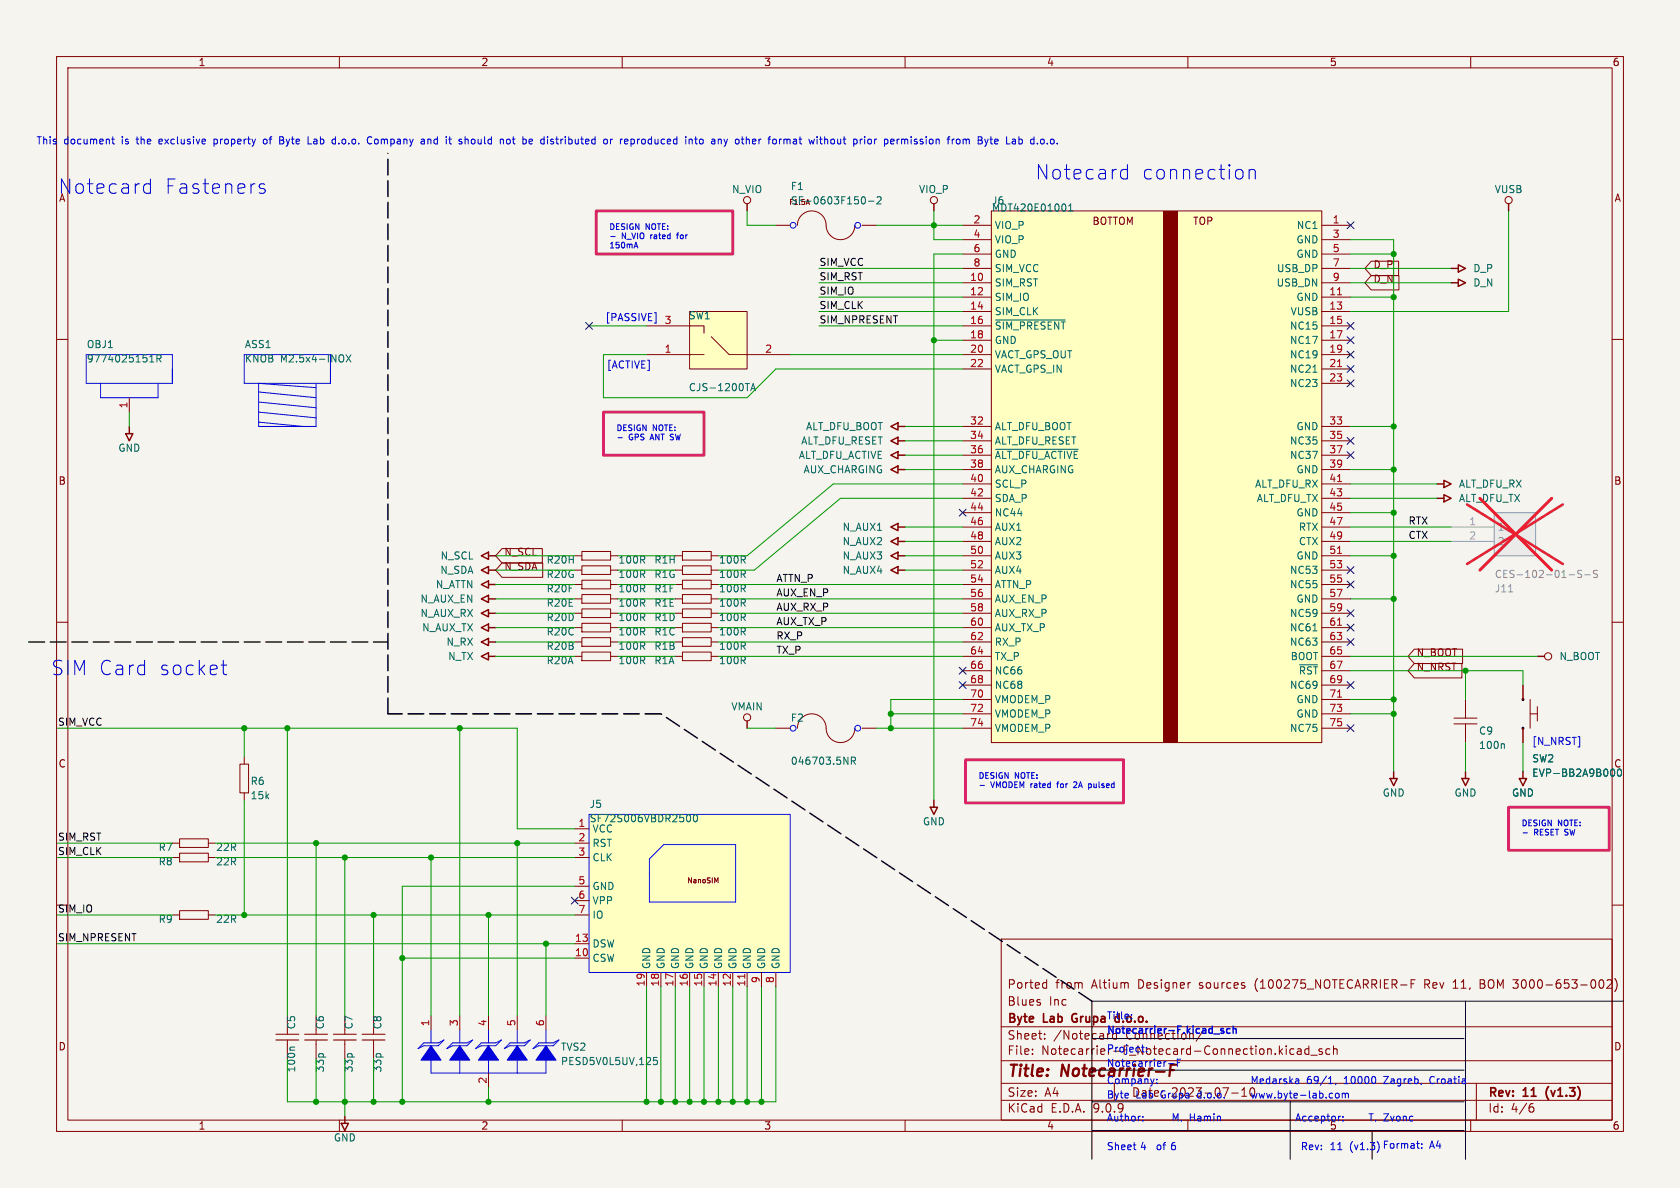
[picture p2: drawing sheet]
<svg xmlns="http://www.w3.org/2000/svg" width="297mm" height="210mm" viewBox="0 0 297 210" stroke-linecap="round" stroke-linejoin="round" font-family="sans-serif">
<defs><g id="words">
<g font-size="3.5" fill="#0000c2">
<text x="10.2" y="34.5">Notecard</text>
<text x="29" y="34.5">Fasteners</text>
<text x="182.9" y="32">Notecard</text>
<text x="201.7" y="32">connection</text>
<text x="8.9" y="119.6">SIM Card</text>
<text x="27.9" y="119.6">socket</text>
</g>
<text font-size="2.8" fill="#840000" x="178" y="190.9">Title:</text>
<text font-size="2.8" fill="#0000c2" x="187.7" y="190.9">Notecarrier-F</text>
<g font-size="2.1" fill="#840000">
<text x="178" y="178">Blues</text>
<text x="178" y="175">Ported</text>
<text x="185.4" y="178">Inc</text>
<text x="186.6" y="175">from</text>
<text x="193" y="175">Altium</text>
<text x="201.3" y="175">Designer</text>
<text x="212.3" y="175">sources</text>
<text x="222.2" y="175">(100275_NOTECARRIER-F</text>
<text x="252.4" y="175">Rev</text>
<text x="257.6" y="175">11,</text>
<text x="262.5" y="175">BOM 3000-653-002)</text>
<text x="178" y="184">Sheet:</text>
<text x="178" y="181.2">Byte</text>
<text x="184.5" y="181.2">Lab</text>
<text x="186.2" y="184">/Notecard</text>
<text x="190.2" y="181.2">Grupa</text>
<text x="178" y="186.7">File:</text>
<text x="178" y="196.9">KiCad</text>
<text x="178" y="194.1">Size:</text>
<text x="184.7" y="194.1">A4</text>
<text x="185.7" y="196.9">E.D.A.</text>
<text x="207" y="194.1">2023-07-10</text>
<text x="263" y="194.3">Rev:</text>
<text x="263" y="196.9">Id:</text>
<text x="267.1" y="196.9">4/6</text>
<text x="269.4" y="194.3">11</text>
<text x="274" y="194.3">(v1.3)</text>
</g>
<g font-size="2.1" fill="#0000c2">
<text x="198.4" y="181.2">d.o.o.</text>
<text x="199.1" y="184">Connection/</text>
<text x="184.1" y="186.7">Notecarrier-F_Notecard-Connection.kicad_sch</text>
<text x="193.3" y="196.9">9.0.9</text>
<text x="200" y="194.1">Date:</text>
</g>
<g font-size="1.8" fill="#840000">
<text x="35" y="11.9">1</text>
<text x="85" y="11.9">2</text>
<text x="135" y="11.9">3</text>
<text x="185" y="11.9">4</text>
<text x="235" y="11.9">5</text>
<text x="285" y="11.9">6</text>
<text x="10.3" y="35.9">A</text>
<text x="285.3" y="35.9">A</text>
<text x="193" y="39.8">BOTTOM</text>
<text x="210.8" y="39.8">TOP</text>
<text x="242.7" y="47.5">D_P</text>
<text x="242.7" y="50.1">D_N</text>
<text x="10.3" y="85.9">B</text>
<text x="285.3" y="85.9">B</text>
<text x="89.1" y="98.3">N_SCL</text>
<text x="89.1" y="100.9">N_SDA</text>
<text x="250.3" y="118.7">N_NRST</text>
<text x="250.3" y="116.1">N_BOOT</text>
<text x="10.3" y="135.9">C</text>
<text x="10.3" y="185.9">D</text>
<text x="285.3" y="185.9">D</text>
<text x="35" y="199.9">1</text>
<text x="85" y="199.9">2</text>
<text x="135" y="199.9">3</text>
<text x="185" y="199.9">4</text>
<text x="285" y="199.9">6</text>
</g>
<g font-size="1.8" fill="#0000c2">
<text x="6.3" y="25.6">This</text>
<text x="11.3" y="25.6">document</text>
<text x="21.6" y="25.6">is</text>
<text x="24.4" y="25.6">the</text>
<text x="28.6" y="25.6">exclusive</text>
<text x="38.5" y="25.6">property</text>
<text x="47.4" y="25.6">of</text>
<text x="50.5" y="25.6">Byte</text>
<text x="55.7" y="25.6">Lab</text>
<text x="60.2" y="25.6">d.o.o.</text>
<text x="66.6" y="25.6">Company</text>
<text x="76.3" y="25.6">and</text>
<text x="80.9" y="25.6">it</text>
<text x="83.4" y="25.6">should</text>
<text x="90.9" y="25.6">not</text>
<text x="95.1" y="25.6">be</text>
<text x="98.5" y="25.6">distributed</text>
<text x="109.8" y="25.6">or</text>
<text x="112.9" y="25.6">reproduced</text>
<text x="124.7" y="25.6">into</text>
<text x="129.5" y="25.6">any</text>
<text x="133.9" y="25.6">other</text>
<text x="140" y="25.6">format</text>
<text x="147.4" y="25.6">without</text>
<text x="155.4" y="25.6">prior</text>
<text x="161" y="25.6">permission</text>
<text x="172.5" y="25.6">from</text>
<text x="178" y="25.6">Byte</text>
<text x="183.2" y="25.6">Lab</text>
<text x="106.9" y="56.8">[PASSIVE]</text>
<text x="107.2" y="65.2">[ACTIVE]</text>
<text x="270.8" y="131.8">[N_NRST]</text>
<text x="195.6" y="182.8">Notecarrier-F.kicad_sch</text>
<text x="195.6" y="180.3">Title:</text>
<text x="195.6" y="191.7">Company:</text>
<text x="195.6" y="188.7">Notecarrier-F</text>
<text x="195.6" y="186.1">Project:</text>
<text x="221" y="191.7">Medarska</text>
<text x="231" y="191.7">69/1,</text>
<text x="237.7" y="191.7">10000</text>
<text x="244.9" y="191.7">Zagreb,</text>
<text x="253.2" y="191.7">Croatia</text>
<text x="195.6" y="194.3">Byte</text>
<text x="200.8" y="194.3">Lab</text>
<text x="205.3" y="194.3">Grupa</text>
<text x="212" y="194.3">d.o.o.</text>
<text x="221" y="194.3">www.byte-lab.com</text>
<text x="195.6" y="198.3">Author:</text>
<text x="195.6" y="203.4">Sheet 4</text>
<text x="204.2" y="203.4">of 6</text>
<text x="207" y="198.3">M.</text>
<text x="210.2" y="198.3">Hamin</text>
<text x="228.9" y="198.3">Acceptor:</text>
<text x="229.9" y="203.4">Rev:</text>
<text x="234.9" y="203.4">11</text>
<text x="235" y="199.9">5</text>
<text x="238.5" y="203.4">(v1.3)</text>
<text x="241.8" y="198.3">T. Zvonc</text>
<text x="244.3" y="203.2">Format:</text>
<text x="252.7" y="203.2">A4</text>
</g>
<g font-size="1.8" fill="#006464">
<text x="129.3" y="34.3">N_VIO</text>
<text x="139.7" y="33.8">F1</text>
<text x="162.4" y="34.3">VIO_P</text>
<text x="264.1" y="34.3">VUSB</text>
<text x="139.7" y="36.3">SF-0603F150-2</text>
<text x="175.3" y="36.3">J6</text>
<text x="175.3" y="37.6">MDT420E01001</text>
<text x="175.8" y="40.7">VIO_P</text>
<text x="229.2" y="40.7">NC1</text>
<text x="175.8" y="45.8">GND</text>
<text x="175.8" y="43.2">VIO_P</text>
<text x="229.1" y="45.8">GND</text>
<text x="229.1" y="43.2">GND</text>
<text x="175.8" y="53.4">SIM_IO</text>
<text x="175.8" y="50.9">SIM_RST</text>
<text x="175.8" y="48.3">SIM_VCC</text>
<text x="225.6" y="50.9">USB_DN</text>
<text x="225.7" y="48.3">USB_DP</text>
<text x="229.1" y="53.4">GND</text>
<text x="260.4" y="50.9">D_N</text>
<text x="260.4" y="48.3">D_P</text>
<text x="121.7" y="56.7">SW1</text>
<text x="175.8" y="58.5">~{SIM_PRESENT}</text>
<text x="175.8" y="55.9">SIM_CLK</text>
<text x="227.9" y="58.5">NC15</text>
<text x="228.1" y="55.9">VUSB</text>
<text x="15.2" y="61.7">OBJ1</text>
<text x="15.2" y="64.3">9774025151R</text>
<text x="43.2" y="61.7">ASS1</text>
<text x="43.2" y="64.3">KNOB</text>
<text x="49.6" y="64.3">M2.5x4-INOX</text>
<text x="175.8" y="63.6">VACT_GPS_OUT</text>
<text x="175.8" y="61">GND</text>
<text x="227.9" y="63.6">NC19</text>
<text x="227.9" y="61">NC17</text>
<text x="121.7" y="69.4">CJS-1200TA</text>
<text x="175.8" y="66.1">VACT_GPS_IN</text>
<text x="227.9" y="68.6">NC23</text>
<text x="227.9" y="66.1">NC21</text>
<text x="142.4" y="76.3">ALT_DFU_BOOT</text>
<text x="175.8" y="76.3">ALT_DFU_BOOT</text>
<text x="229.1" y="76.3">GND</text>
<text x="20.8" y="80.1">GND</text>
<text x="141.1" y="81.3">ALT_DFU_ACTIVE</text>
<text x="141.5" y="78.8">ALT_DFU_RESET</text>
<text x="142" y="83.9">AUX_CHARGING</text>
<text x="175.8" y="83.9">AUX_CHARGING</text>
<text x="175.8" y="81.3">~{ALT_DFU_ACTIVE}</text>
<text x="175.8" y="78.8">ALT_DFU_RESET</text>
<text x="227.9" y="81.3">NC37</text>
<text x="227.9" y="78.8">NC35</text>
<text x="229.1" y="83.9">GND</text>
<text x="175.8" y="89">SDA_P</text>
<text x="175.8" y="86.4">SCL_P</text>
<text x="221.8" y="86.4">ALT_DFU_RX</text>
<text x="222.1" y="89">ALT_DFU_TX</text>
<text x="257.8" y="86.4">ALT_DFU_RX</text>
<text x="257.8" y="89">ALT_DFU_TX</text>
<text x="148.9" y="94">N_AUX1</text>
<text x="175.8" y="94">AUX1</text>
<text x="175.8" y="91.5">NC44</text>
<text x="229.1" y="91.5">GND</text>
<text x="229.5" y="94">RTX</text>
<text x="77.7" y="101.7">N_SDA</text>
<text x="77.8" y="99.1">N_SCL</text>
<text x="96.5" y="99.8">R20H</text>
<text x="109.2" y="99.8">100R</text>
<text x="115.6" y="99.8">R1H</text>
<text x="127" y="99.8">100R</text>
<text x="148.9" y="101.7">N_AUX4</text>
<text x="148.9" y="96.6">N_AUX2</text>
<text x="148.9" y="99.1">N_AUX3</text>
<text x="175.8" y="101.7">AUX4</text>
<text x="175.8" y="99.1">AUX3</text>
<text x="175.8" y="96.6">AUX2</text>
<text x="227.9" y="101.7">NC53</text>
<text x="229.1" y="99.1">GND</text>
<text x="229.5" y="96.6">CTX</text>
<text x="74.2" y="106.7">N_AUX_EN</text>
<text x="77" y="104.2">N_ATTN</text>
<text x="96.5" y="107.5">R20E</text>
<text x="96.5" y="104.9">R20F</text>
<text x="96.5" y="102.4">R20G</text>
<text x="109.2" y="107.5">100R</text>
<text x="109.2" y="104.9">100R</text>
<text x="109.2" y="102.4">100R</text>
<text x="115.6" y="107.5">R1E</text>
<text x="115.6" y="102.4">R1G</text>
<text x="115.6" y="104.9">R1F</text>
<text x="127" y="107.5">100R</text>
<text x="127" y="102.4">100R</text>
<text x="127" y="104.9">100R</text>
<text x="175.8" y="106.7">AUX_EN_P</text>
<text x="175.8" y="104.2">ATTN_P</text>
<text x="227.9" y="104.2">NC55</text>
<text x="229.1" y="106.7">GND</text>
<text x="74.2" y="109.3">N_AUX_RX</text>
<text x="74.5" y="111.8">N_AUX_TX</text>
<text x="96.5" y="112.5">R20C</text>
<text x="96.5" y="110">R20D</text>
<text x="109.2" y="112.5">100R</text>
<text x="109.2" y="110">100R</text>
<text x="115.6" y="112.5">R1C</text>
<text x="115.6" y="110">R1D</text>
<text x="127" y="112.5">100R</text>
<text x="127" y="110">100R</text>
<text x="175.8" y="111.8">AUX_TX_P</text>
<text x="175.8" y="109.3">AUX_RX_P</text>
<text x="227.9" y="111.8">NC61</text>
<text x="227.9" y="109.3">NC59</text>
<text x="78.8" y="114.4">N_RX</text>
<text x="79.1" y="116.9">N_TX</text>
<text x="96.5" y="115.1">R20B</text>
<text x="96.5" y="117.6">R20A</text>
<text x="109.2" y="115.1">100R</text>
<text x="109.2" y="117.6">100R</text>
<text x="115.6" y="115.1">R1B</text>
<text x="115.6" y="117.6">R1A</text>
<text x="127" y="115.1">100R</text>
<text x="127" y="117.6">100R</text>
<text x="175.8" y="119.4">NC66</text>
<text x="175.8" y="116.9">TX_P</text>
<text x="175.8" y="114.4">RX_P</text>
<text x="227.9" y="114.4">NC63</text>
<text x="228.1" y="116.9">BOOT</text>
<text x="229.5" y="119.4">~{RST}</text>
<text x="275.6" y="116.9">N_BOOT</text>
<text x="129.2" y="125.8">VMAIN</text>
<text x="175.8" y="124.5">VMODEM_P</text>
<text x="175.8" y="122">NC68</text>
<text x="227.9" y="122">NC69</text>
<text x="229.1" y="124.5">GND</text>
<text x="139.7" y="127.8">F2</text>
<text x="175.8" y="129.6">VMODEM_P</text>
<text x="175.8" y="127.1">VMODEM_P</text>
<text x="227.9" y="129.6">NC75</text>
<text x="229.1" y="127.1">GND</text>
<text x="261.4" y="130.1">C9</text>
<text x="139.7" y="135.4">046703.5NR</text>
<text x="261.4" y="132.6">100n</text>
<text x="270.8" y="137.5">EVP-BB2A9B000</text>
<text x="270.8" y="135">SW2</text>
<text x="285.3" y="135.9">C</text>
<text x="44.2" y="139">R6</text>
<text x="44.2" y="141.5">15k</text>
<text x="104.1" y="143">J5</text>
<text x="244.3" y="141">GND</text>
<text x="257" y="141">GND</text>
<text x="267.2" y="141">GND</text>
<text x="104.1" y="145.6">SF72S006VBDR2500</text>
<text x="104.6" y="149.9">RST</text>
<text x="104.6" y="147.4">VCC</text>
<text x="163.1" y="146.1">GND</text>
<text x="27.9" y="153.2">R8</text>
<text x="27.9" y="150.6">R7</text>
<text x="38.1" y="153.2">22R</text>
<text x="38.1" y="150.6">22R</text>
<text x="104.6" y="152.5">CLK</text>
<text x="104.6" y="160.1">VPP</text>
<text x="104.6" y="157.5">GND</text>
<text x="27.9" y="163.3">R9</text>
<text x="38.1" y="163.3">22R</text>
<text x="104.6" y="167.7">DSW</text>
<text x="104.6" y="162.6">IO</text>
<text x="104.6" y="170.2">CSW</text>
<text x="115.2" y="171.4" transform="rotate(-90 115.2 171.4)">GND</text>
<text x="117.7" y="171.4" transform="rotate(-90 117.7 171.4)">GND</text>
<text x="120.2" y="171.4" transform="rotate(-90 120.2 171.4)">GND</text>
<text x="122.8" y="171.4" transform="rotate(-90 122.8 171.4)">GND</text>
<text x="125.3" y="171.4" transform="rotate(-90 125.3 171.4)">GND</text>
<text x="127.9" y="171.4" transform="rotate(-90 127.9 171.4)">GND</text>
<text x="130.4" y="171.4" transform="rotate(-90 130.4 171.4)">GND</text>
<text x="132.9" y="171.4" transform="rotate(-90 132.9 171.4)">GND</text>
<text x="135.5" y="171.4" transform="rotate(-90 135.5 171.4)">GND</text>
<text x="138" y="171.4" transform="rotate(-90 138 171.4)">GND</text>
<text x="52.4" y="182.1" transform="rotate(-90 52.4 182.1)">C5</text>
<text x="57.5" y="182.1" transform="rotate(-90 57.5 182.1)">C6</text>
<text x="62.5" y="182.1" transform="rotate(-90 62.5 182.1)">C7</text>
<text x="67.6" y="182.1" transform="rotate(-90 67.6 182.1)">C8</text>
<text x="99.1" y="185.9">TVS2</text>
<text x="52.4" y="189.7" transform="rotate(-90 52.4 189.7)">100n</text>
<text x="57.5" y="189.7" transform="rotate(-90 57.5 189.7)">33p</text>
<text x="62.5" y="189.7" transform="rotate(-90 62.5 189.7)">33p</text>
<text x="67.6" y="189.7" transform="rotate(-90 67.6 189.7)">33p</text>
<text x="99.1" y="188.5">PESD5V0L5UV,125</text>
<text x="58.9" y="202">GND</text>
</g>
<g font-size="1.8" fill="#a90000">
<text x="172" y="39.6">2</text>
<text x="235.5" y="39.6">1</text>
<text x="172" y="47.2">8</text>
<text x="172" y="44.7">6</text>
<text x="172" y="42.1">4</text>
<text x="235.5" y="47.2">7</text>
<text x="235.5" y="44.7">5</text>
<text x="235.5" y="42.1">3</text>
<text x="171.4" y="52.3">12</text>
<text x="171.4" y="49.7">10</text>
<text x="234.9" y="52.3">11</text>
<text x="235.5" y="49.7">9</text>
<text x="117.4" y="57.4">3</text>
<text x="171.4" y="59.9">18</text>
<text x="171.4" y="57.4">16</text>
<text x="171.4" y="54.8">14</text>
<text x="234.9" y="59.9">17</text>
<text x="234.9" y="57.4">15</text>
<text x="234.9" y="54.8">13</text>
<text x="117.4" y="62.4">1</text>
<text x="135.2" y="62.4">2</text>
<text x="171.4" y="65">22</text>
<text x="171.4" y="62.4">20</text>
<text x="234.9" y="65">21</text>
<text x="234.9" y="62.4">19</text>
<text x="234.9" y="67.5">23</text>
<text x="22.6" y="72.3" transform="rotate(-90 22.6 72.3)">1</text>
<text x="171.4" y="77.7">34</text>
<text x="171.4" y="75.1">32</text>
<text x="234.9" y="77.7">35</text>
<text x="234.9" y="75.1">33</text>
<text x="171.4" y="82.8">38</text>
<text x="171.4" y="80.2">36</text>
<text x="234.9" y="82.8">39</text>
<text x="234.9" y="80.2">37</text>
<text x="171.4" y="87.8">42</text>
<text x="171.4" y="85.3">40</text>
<text x="234.9" y="87.8">43</text>
<text x="234.9" y="85.3">41</text>
<text x="171.4" y="95.5">48</text>
<text x="171.4" y="92.9">46</text>
<text x="171.4" y="90.4">44</text>
<text x="234.9" y="95.5">49</text>
<text x="234.9" y="92.9">47</text>
<text x="234.9" y="90.4">45</text>
<text x="171.4" y="100.5">52</text>
<text x="171.4" y="98">50</text>
<text x="234.9" y="100.5">53</text>
<text x="234.9" y="98">51</text>
<text x="171.4" y="105.6">56</text>
<text x="171.4" y="103.1">54</text>
<text x="234.9" y="105.6">57</text>
<text x="234.9" y="103.1">55</text>
<text x="171.4" y="113.2">62</text>
<text x="171.4" y="110.7">60</text>
<text x="171.4" y="108.2">58</text>
<text x="234.9" y="113.2">63</text>
<text x="234.9" y="110.7">61</text>
<text x="234.9" y="108.2">59</text>
<text x="171.4" y="118.3">66</text>
<text x="171.4" y="115.8">64</text>
<text x="234.9" y="118.3">67</text>
<text x="234.9" y="115.8">65</text>
<text x="171.4" y="125.9">72</text>
<text x="171.4" y="123.4">70</text>
<text x="171.4" y="120.9">68</text>
<text x="234.9" y="125.9">73</text>
<text x="234.9" y="123.4">71</text>
<text x="234.9" y="120.9">69</text>
<text x="171.4" y="128.5">74</text>
<text x="234.9" y="128.5">75</text>
<text x="102.2" y="148.8">2</text>
<text x="102.2" y="146.3">1</text>
<text x="102.2" y="151.3">3</text>
<text x="102.2" y="161.5">7</text>
<text x="102.2" y="159">6</text>
<text x="102.2" y="156.4">5</text>
<text x="101.6" y="166.6">13</text>
<text x="101.6" y="169.1">10</text>
<text x="134.4" y="173.9" transform="rotate(-90 134.4 173.9)">9</text>
<text x="136.9" y="173.9" transform="rotate(-90 136.9 173.9)">8</text>
<text x="114" y="174.5" transform="rotate(-90 114 174.5)">19</text>
<text x="116.6" y="174.5" transform="rotate(-90 116.6 174.5)">18</text>
<text x="119.1" y="174.5" transform="rotate(-90 119.1 174.5)">17</text>
<text x="121.7" y="174.5" transform="rotate(-90 121.7 174.5)">16</text>
<text x="124.2" y="174.5" transform="rotate(-90 124.2 174.5)">15</text>
<text x="126.7" y="174.5" transform="rotate(-90 126.7 174.5)">14</text>
<text x="129.3" y="174.5" transform="rotate(-90 129.3 174.5)">12</text>
<text x="131.8" y="174.5" transform="rotate(-90 131.8 174.5)">11</text>
<text x="75.9" y="181.5" transform="rotate(-90 75.9 181.5)">1</text>
<text x="81" y="181.5" transform="rotate(-90 81 181.5)">3</text>
<text x="86.1" y="181.5" transform="rotate(-90 86.1 181.5)">4</text>
<text x="91.2" y="181.5" transform="rotate(-90 91.2 181.5)">5</text>
<text x="96.3" y="181.5" transform="rotate(-90 96.3 181.5)">6</text>
<text x="86.1" y="191.7" transform="rotate(-90 86.1 191.7)">2</text>
</g>
<g font-size="1.8" fill="#0f0f0f">
<text x="144.8" y="47.1">SIM_VCC</text>
<text x="144.8" y="49.6">SIM_RST</text>
<text x="144.8" y="52.2">SIM_IO</text>
<text x="144.8" y="57.3">SIM_NPRESENT</text>
<text x="144.8" y="54.7">SIM_CLK</text>
<text x="248.9" y="95.4">CTX</text>
<text x="248.9" y="92.8">RTX</text>
<text x="137.2" y="103">ATTN_P</text>
<text x="137.2" y="105.5">AUX_EN_P</text>
<text x="137.2" y="108.1">AUX_RX_P</text>
<text x="137.2" y="113.1">RX_P</text>
<text x="137.2" y="110.6">AUX_TX_P</text>
<text x="137.2" y="115.7">TX_P</text>
<text x="10.2" y="128.4">SIM_VCC</text>
<text x="10.2" y="148.7">SIM_RST</text>
<text x="10.2" y="151.2">SIM_CLK</text>
<text x="10.2" y="161.4">SIM_IO</text>
<text x="10.2" y="166.5">SIM_NPRESENT</text>
</g>
<g font-size="1.8" fill="#a5a4a2">
<text x="259.6" y="95.5">2</text>
<text x="259.6" y="92.9">1</text>
</g>
<g font-size="1.8" fill="#939391">
<text x="264.7" y="94">1</text>
<text x="264.7" y="96.6">2</text>
<text x="264.2" y="104.9">J11</text>
<text x="264.2" y="102.4">CES-102-01-S-S</text>
</g>
<g font-size="1.4" fill="#0000c2">
<text x="107.6" y="41">DESIGN</text>
<text x="114.1" y="41">NOTE:</text>
<text x="107.6" y="44.3">150mA</text>
<text x="109.9" y="42.6">N_VIO</text>
<text x="115.2" y="42.6">rated</text>
<text x="120.2" y="42.6">for</text>
<text x="108.9" y="76.5">DESIGN</text>
<text x="115.4" y="76.5">NOTE:</text>
<text x="111.2" y="78.2">GPS</text>
<text x="115.2" y="78.2">ANT SW</text>
<text x="172.9" y="138">DESIGN</text>
<text x="175.2" y="139.6">VMODEM rated</text>
<text x="179.4" y="138">NOTE:</text>
<text x="187.4" y="139.6">for</text>
<text x="190.5" y="139.6">2A</text>
<text x="193.4" y="139.6">pulsed</text>
<text x="268.9" y="146.4">DESIGN</text>
<text x="271.2" y="148">RESET SW</text>
<text x="275.4" y="146.4">NOTE:</text>
</g>
<text font-size="1.2" fill="#006464" x="139.4" y="36.3">F1.5A</text>
<text font-size="1.2" fill="#840000" x="121.3" y="156.5">NanoSIM</text>
</g></defs>
<path d="M0 0h297v210h-297z" fill="#f5f4ef" stroke="#f5f4ef" stroke-width=".18"/>
<g fill="none" stroke="#840000" stroke-width=".18">
<path d="M10 10h277v190h-277zM12 12h273v186h-273zM60 10v2M110 10v2M160 10v2M210 10v2M260 10v2M137.2 39.8h2.5M141 39.8a2.58 2.58 0 0 1 2.8-2.5 2.58 2.58 0 0 1 2.3 3 2.54 2.54 0 0 0 2.7 2.1 2.54 2.54 0 0 0 2.3-2.6M152.4 39.8h2.5M10 60h2M22.9 70.3v2.5"/>
<path d="M285 60h2M10 110h2M119.4 105.9h1.2M120.6 105.1h5.1v1.5h-5.1zM125.7 105.9h1.3M285 110h2M137.2 128.7h2.5M141 128.7a2.58 2.58 0 0 1 2.8-2.5 2.58 2.58 0 0 1 2.3 3 2.54 2.54 0 0 0 2.7 2.1 2.54 2.54 0 0 0 2.3-2.6M152.4 128.7h2.5M269.2 121.1v2.5M269.2 128.7v2.6M270.5 123.6v5.1"/>
<path d="M270.5 126.2h1.3M271.8 124.9v2.6M30.5 151.6h1.2M31.7 150.8h5.1v1.5h-5.1zM36.8 151.6h1.3M177 166h108v32h-108zM183.7 177.2l.3 .2-.3 .3M183.7 176.7l.2 .1M184.6 173.7l.4 .1M185 173.2v1.5M185 174.6l-.4 .1M199.4 173.8l.1 .9"/>
<path d="M210.3 173.7h.2M249.5 173.9h.5M250.2 173.2h-.7v1.5M256.9 174.7h.8M257.2 173.4l-.3 .2M261.7 173.9h.5M262.2 173.2h-.5v1.5h.5M282.8 173.3l.2-.1a.81 .81 0 0 1 .6 .6 .81 .81 0 0 1-.3 .8l-.3 .1-.2-.1M284.1 173.3l.6-.1 .2 .1 .1 .3-1 1.1h1M285 160h2M285.5 173a1.72 1.72 0 0 1 0 2.3M48.8 183.8h4"/>
<path d="M48.8 182.8h4M50.8 182.1v.7M50.8 183.8v3.3M60 198v2M110 198v2M160 198v2M177 194.5h108M177 191.5h108M177 187.5h108M177 181.5h108M182.5 186.3v.1M182.5 185.5v.1"/>
<path d="M184.7 183.6v.1M184.7 182.8v.1M196.8 183.6h.6M197 191.5v3M197.4 182.2v1.5M210 198v2M212.7 182.1l-1.2 2M217.7 193.2h1.2M219.5 193.8h.9M219.5 192.7l.5-.4v1.5M221.2 192.4h-.1M221.6 192.4h.1"/>
<path d="M228.7 185.5l-.4-.1-.3 .3v.4l.2 .2h.5M229.4 185.5h.6v.9M230 185.8h-.5a.29 .29 0 0 0-.2 .3 .29 .29 0 0 0 .2 .3l.5-.1M231.4 185.5l-.4-.1-.3 .3v.4l.1 .2h.6M231.4 184.9v1.5M231.7 186.5h1.2M233.7 185.5l-.3-.1-.2 .2v.2l.5 .2v.3h-.5M235.1 185.5l-.4-.1-.3 .3v.4l.1 .2h.6M235.7 185.5l.3-.1 .3 .1 .1 .9M235.7 184.9v1.5M260 198v2M261 191.5v6.5"/>
<path d="M270.6 195.7h.4l.2 .3-.1 .5-.5 .1M271 195.1l-.4 .1"/>
<circle cx="266.7" cy="35.4" r=".63"/>
<circle cx="273.7" cy="116" r=".63"/>
</g>
<path d="M206.9 189.2h.6M207.9 188.2h-.9l-.3 2" fill="none" stroke="#840000" stroke-width=".4"/>
<path d="M189.6 179.4l-.1 .4 .1 .7" fill="none" stroke="#840000" stroke-width=".3"/>
<path d="M266.7 36v1.3M256.5 50h1.3M256.5 47.4h1.3M257.8 49.4l1.3 .6-1.3 .6zM257.8 46.8l1.3 .6-1.3 .7zM22.2 76.7h1.3l-.6 1.2zM22.9 75.4v1.3M271.8 116h1.2M164.5 142.7h1.2l-.6 1.3zM165.1 141.4v1.3M60.3 198.6h1.3l-.6 1.2zM61 197.3v1.3" fill="none" stroke="#840000" stroke-width=".25"/>
<g fill="none" stroke="#000" stroke-width=".18">
<circle cx="269.2" cy="123.7" r=".17"/>
<circle cx="269.2" cy="128.7" r=".17"/>
</g>
<g fill="none" stroke="#006464" stroke-width=".18">
<path d="M152.6 34.8a.68 .68 0 0 1 .4 .6 .68 .68 0 0 1-.4 .7M153.5 35.6h1M155.1 34.9l.4-.1 .3 .3-.8 1h.8M26.5 64h.7M27.7 63.4l.7-.1 .1-.2-.1-.3-.7-.1v1.3M28.1 63.4l.4 .6M61.2 62.7l.8 1.3M62 62.7l-.8 1.3M150.5 134.5l.6-.1 .1-.1v-.3l-.7-.2v1.3M150.8 134.5l.4 .6M285.4 136.4l-.1 .7-.3 .1M285.9 136.4l.1 .6 .2 .2 .3-.1 .2-.7"/>
<path d="M52.1 185.1h-.7l-.1 .2"/>
</g>
<g fill="none" stroke="#000bff" stroke-width=".18">
<path d="M15.2 62.7h15.3v5.1h-15.3zM17.8 67.8v2.5h10.1v-2.5M43.2 62.7h15.2v5.1h-15.2zM45.7 74.6l7.9 .8M45.7 72.8l10.2 1.1M45.7 71.1l10.2 1M45.7 69.3l10.2 1M55.9 67.8v7.6h-10.2v-7.6l10.2 .7"/>
<circle cx="140.2" cy="39.8" r=".51"/>
<circle cx="151.6" cy="39.8" r=".51"/>
<circle cx="140.2" cy="128.7" r=".51"/>
<circle cx="151.6" cy="128.7" r=".51"/>
</g>
<path d="M121.9 55.1h10.2v10.1h-10.2z" fill="#ffffc2"/>
<g fill="none" stroke="#840000" stroke-width=".18">
<path d="M114.3 57.6h10.2v1.3M125.7 59.5l3.2 3.2h10.8M114.3 62.7h10.2M119.4 98.2h1.2M120.6 97.5h5.1v1.5h-5.1zM125.7 98.2h1.3M101.6 103.3h1.3M101.6 105.9h1.3M102.9 105.1h5v1.5h-5zM102.9 102.6h5v1.5h-5zM107.9 103.3h1.3M107.9 105.9h1.3"/>
<path d="M119.4 100.8h1.2M119.4 103.3h1.2M120.6 100h5.1v1.5h-5.1zM120.6 102.6h5.1v1.5h-5.1zM125.7 100.8h1.3M125.7 103.3h1.3"/>
<circle cx="132.1" cy="35.4" r=".63"/>
<circle cx="165.1" cy="35.4" r=".63"/>
<circle cx="132.1" cy="126.8" r=".63"/>
</g>
<path d="M121.9 55.1h10.2v10.1h-10.2z" fill="none" stroke="#800000" stroke-width=".18"/>
<path d="M131.8 67.8h.7M132.7 69.1l.4-1.3 .5 1.3M132.8 68.7h.6" fill="none" stroke="#006464" stroke-width=".18"/>
<g fill="none" stroke="#840000" stroke-width=".25">
<path d="M132.1 36v1.3M165.1 36v1.3M85.1 98.2l1.3-.6v1.3zM86.4 98.2h1.2M157.5 93.2l1.2-.7v1.3zM157.5 95.7l1.2-.6v1.2zM157.5 98.2l1.2-.6v1.3zM158.7 98.2h1.3M158.7 93.2h1.3M158.7 95.7h1.3M85.1 110.9l1.3-.6v1.3zM85.1 108.4l1.3-.6v1.2z"/>
<path d="M85.1 103.3l1.3-.6v1.3zM85.1 100.8l1.3-.6v1.2zM85.1 113.5l1.3-.6v1.2zM85.1 105.9l1.3-.7v1.3zM85.1 116l1.3-.6v1.3zM86.4 110.9h1.2M86.4 108.4h1.2M86.4 103.3h1.2M86.4 100.8h1.2M86.4 113.5h1.2M86.4 105.9h1.2M86.4 116h1.2"/>
<path d="M157.5 100.8l1.2-.6v1.2zM158.7 100.8h1.3M132.1 127.5v1.2M245.7 137.6h1.3l-.6 1.3zM246.4 136.3v1.3"/>
</g>
<path d="M104.1 144h35.6v27.9h-35.6z" fill="#ffffc2"/>
<path d="M104.1 144h35.6v27.9h-35.6zM114.8 151.8l2.5-2.5h12.7v10.2h-15.2z" fill="none" stroke="#000bff" stroke-width=".18"/>
<g fill="none" stroke="#840000" stroke-width=".18">
<path d="M101.6 113.5h1.3M101.6 116h1.3M102.9 112.7h5v1.5h-5zM102.9 115.3h5v1.5h-5zM107.9 113.5h1.3M107.9 116h1.3M119.4 113.5h1.2M119.4 110.9h1.2M119.4 116h1.2M120.6 112.7h5.1v1.5h-5.1zM120.6 110.2h5.1v1.5h-5.1zM120.6 115.3h5.1v1.5h-5.1z"/>
<path d="M125.7 113.5h1.3M125.7 110.9h1.3M125.7 116h1.3M101.6 159.2h2.5M101.6 156.7h2.5M101.6 151.6h2.5M101.6 149h2.5M101.6 146.5h2.5M126.6 155.8l.3-.6v.9M101.6 169.4h2.5M101.6 166.8h2.5M101.6 161.7h2.5"/>
<path d="M114.3 171.9v2.5M116.8 171.9v2.5M119.4 171.9v2.5M121.9 171.9v2.5M124.5 171.9v2.5M127 171.9v2.5M129.5 171.9v2.5M132.1 171.9v2.5M134.6 171.9v2.5M137.2 171.9v2.5"/>
</g>
<path d="M131.7 172.2v.7" fill="none" stroke="#a90000" stroke-width=".18"/>
<path d="M121.8 144a.79 .79 0 0 1 0 1.3M122.7 144.1l.2-.1a.68 .68 0 0 1 .4 .6 .68 .68 0 0 1-.4 .7l-.2-.1-.1-.4z" fill="none" stroke="#006464" stroke-width=".18"/>
<path d="M268.6 137.6h1.3l-.7 1.3zM269.2 136.3v1.3" fill="none" stroke="#840000" stroke-width=".25"/>
<path d="M175.3 37.3h58.4v94h-58.4z" fill="#ffffc2"/>
<path d="M205.7 37.3h2.6v94h-2.6z" fill="#800000"/>
<path d="M175.3 37.3h58.4v94h-58.4z" fill="none" stroke="#800000" stroke-width=".18"/>
<g fill="none" stroke="#840000" stroke-width=".18">
<path d="M170.2 39.8h5.1M233.7 39.8h5.1M170.2 57.6h5.1M170.2 55.1h5.1M170.2 52.5h5.1M170.2 50h5.1M170.2 47.4h5.1M170.2 44.9h5.1M170.2 42.4h5.1M233.7 57.6h5.1M233.7 55.1h5.1M233.7 52.5h5.1"/>
<path d="M233.7 50h5.1M233.7 47.4h5.1M233.7 44.9h5.1M233.7 42.4h5.1M170.2 77.9h5.1M170.2 75.4h5.1M170.2 65.2h5.1M170.2 62.7h5.1M170.2 60.1h5.1M233.7 77.9h5.1M233.7 75.4h5.1M233.7 67.8h5.1"/>
<path d="M233.7 65.2h5.1M233.7 62.7h5.1M233.7 60.1h5.1M170.2 98.2h5.1M170.2 95.7h5.1M170.2 93.2h5.1M170.2 90.6h5.1M170.2 88.1h5.1M170.2 85.5h5.1M170.2 83h5.1M170.2 80.5h5.1M233.7 98.2h5.1"/>
<path d="M233.7 95.7h5.1M233.7 93.2h5.1M233.7 90.6h5.1M233.7 88.1h5.1M233.7 85.5h5.1M233.7 83h5.1M233.7 80.5h5.1M101.6 110.9h1.3M101.6 108.4h1.3M102.9 110.2h5v1.5h-5zM102.9 107.6h5v1.6h-5zM107.9 110.9h1.3"/>
<path d="M107.9 108.4h1.3M170.2 118.6h5.1M170.2 116h5.1M170.2 113.5h5.1M170.2 110.9h5.1M170.2 108.4h5.1M170.2 105.9h5.1M170.2 103.3h5.1M170.2 100.8h5.1M233.7 118.6h5.1M233.7 116h5.1M233.7 113.5h5.1"/>
<path d="M233.7 110.9h5.1M233.7 108.4h5.1M233.7 105.9h5.1M233.7 103.3h5.1M233.7 100.8h5.1M170.2 128.7h5.1M170.2 126.2h5.1M170.2 123.6h5.1M170.2 121.1h5.1M233.7 128.7h5.1M233.7 126.2h5.1M233.7 123.6h5.1"/>
<path d="M233.7 121.1h5.1"/>
</g>
<path d="M236.5 52.1h.7M236.5 64.8h.7M236.5 97.8h.7M236.5 85.1h.7M236.5 110.5h.7M236.5 123.2h.7" fill="none" stroke="#a90000" stroke-width=".18"/>
<path d="M188.4 36.3v.8M188.9 37.3h.7M188.9 36.4l.4-.3v1.2M176 56.6h12.3M176 79.4h14.6M232.1 65.8h.7M229.8 117.5h3.1M232.1 111.5h.7" fill="none" stroke="#006464" stroke-width=".18"/>
<path d="M157.5 75.4l1.2-.6v1.2zM157.5 77.9l1.2-.6v1.3zM158.7 75.4h1.3M158.7 77.9h1.3M157.5 83l1.2-.6v1.2zM157.5 80.5l1.2-.7v1.3zM158.7 83h1.3M158.7 80.5h1.3M254 85.5h1.3M254 88.1h1.3M255.3 84.9l1.2 .6-1.2 .7zM255.3 87.5l1.2 .6-1.2 .6z" fill="none" stroke="#840000" stroke-width=".25"/>
<path d="M264.2 90.6h7.3v7.6h-7.3z" fill="#ebeae8"/>
<path d="M264.2 90.6h7.3v7.6h-7.3z" fill="none" stroke="#9a9a98" stroke-width=".18"/>
<path d="M256.5 95.7h7.7M256.5 93.2h7.7" fill="none" stroke="#9c9b98" stroke-width=".18"/>
<path d="M266.7 104.6h.7M277.4 101.6h1M279.6 100.9l-.5-.1-.1 .1v.4l.5 .2 .1 .3-.2 .3-.5-.1M280.2 101.6h.9M282.4 100.9l-.5-.1-.2 .1v.4l.6 .2 .1 .3-.2 .3-.5-.1" fill="none" stroke="#939391" stroke-width=".18"/>
<path d="M259.4 89.2l16.9 10.5M276.3 89.2l-16.9 10.5" fill="none" stroke="#e12e31" stroke-width=".46"/>
<g fill="none" stroke="#840000" stroke-width=".18">
<path d="M101.6 98.2h1.3M102.9 97.5h5v1.5h-5zM107.9 98.2h1.3M101.6 100.8h1.3M102.9 100h5v1.5h-5zM107.9 100.8h1.3M42.4 135.1h1.5v5.1h-1.5zM43.2 133.8v1.3M257 128h4.1M257 126.9h4.1M259.1 123.6v3.3M259.1 128v3.3"/>
<path d="M43.2 140.2v1.2M30.5 161.7h1.2M31.7 161h5.1v1.5h-5.1zM36.8 161.7h1.3"/>
</g>
<path d="M265.8 131.5l.2 .2v.6" fill="none" stroke="#006464" stroke-width=".18"/>
<path d="M258.4 137.6h1.3l-.6 1.3zM259.1 136.3v1.3" fill="none" stroke="#840000" stroke-width=".25"/>
<g fill="#00f">
<path d="M76.2 184.9l1.8 2.5h-3.6z"/>
<path d="M81.3 184.9l1.8 2.5h-3.6z"/>
<path d="M86.4 184.9l1.7 2.5h-3.5z"/>
<path d="M91.4 184.9l1.8 2.5h-3.5z"/>
<path d="M96.5 184.9l1.8 2.5h-3.6z"/>
</g>
<g fill="none" stroke="#000bff" stroke-width=".18">
<path d="M73.9 185.4l1-1h2.6l1-.6-1 1.1h-2.6zM76.2 184.9l1.8 2.5h-3.6zM76.2 187.1v2.6h20.3v-2.6M76.2 182.1v2.3M79 185.4l1-1h2.5l1.1-.6-1.1 1.1h-2.5zM81.3 184.9l1.8 2.5h-3.6zM81.3 182.1v2.3M81.3 187.1v2.6M84.1 185.4l1-1h2.5l1-.6-1 1.1h-2.5zM86.4 184.9l1.7 2.5h-3.5zM86.4 182.1v2.3M86.4 187.1v2.6"/>
<path d="M89.2 185.4l1-1h2.5l1-.6-1 1.1h-2.5zM91.4 184.9l1.8 2.5h-3.5zM91.4 182.1v2.3M91.4 187.1v2.6M95.2 184.4h2.6l1-.6-1 1.1h-2.6l-1 .5zM96.5 184.9l1.8 2.5h-3.6zM96.5 182.1v2.3"/>
</g>
<g fill="none" stroke="#840000" stroke-width=".18">
<path d="M242.4 46.2h4.9v2.5h-4.9l-1.1-1.3zM242.4 48.7h4.9v2.6h-4.9l-1.1-1.3zM88.7 97h7.2v2.5h-7.2l-1.1-1.3zM88.7 99.5h7.2v2.6h-7.2l-1.1-1.3zM119.4 108.4h1.2M120.6 107.6h5.1v1.6h-5.1zM125.7 108.4h1.3M250 117.3h8.4v2.5h-8.4l-1.1-1.2zM250 114.8h8.6v2.5h-8.6l-1.1-1.3zM269.2 121.1v2.5M269.2 128.7v2.6M30.5 149h1.2"/>
<path d="M31.7 148.3h5.1v1.5h-5.1zM36.8 149h1.3M76.2 179.5v2.6M81.3 179.5v2.6M86.4 179.5v2.6M91.4 179.5v2.6M96.5 179.5v2.6M53.8 183.8h4.1M53.8 182.8h4.1M55.9 182.1v.7M55.9 183.8v3.3M58.9 183.8h4.1"/>
<path d="M58.9 182.8h4.1M61 182.1v.7M61 183.8v3.3M64 183.8h4.1M64 182.8h4.1M66 182.1v.7M66 183.8v3.3M86.4 189.7v2.5"/>
</g>
<path d="M285.4 136.4l-.1 .7-.3 .1M285.9 136.4l.1 .6 .2 .2 .3-.1 .2-.7M116.2 186.9h-.6l-.1 .6 .2-.1 .4 .1 .1 .2v.4l-.2 .1-.5-.1" fill="none" stroke="#006464" stroke-width=".18"/>
<path d="M261.6 88.1l12.7 12.7M274.3 88.1l-12.7 12.7" fill="none" stroke="#ee0e22" stroke-width=".51"/>
<path d="M5.1 113.5h63.5M68.6 126.2v-99.1M116.8 126.2h-48.2M193 177l-76.2-50.8" fill="none" stroke="#000" stroke-width=".25" stroke-dasharray="2.8 1"/>
<path d="M259.1 177v27.9M287 177h-94v27.9M193 189.2h65.8M193 183.6h65.8M193 199.8h65.8M193 194.8h65.8M228.1 194.8v10.1M242.6 199.8v5.1" fill="none" stroke="#000" stroke-width=".18"/>
<g fill="none" stroke="#009600" stroke-width=".18">
<path d="M132.1 37.3v2.5h5.1M154.9 39.8h15.3M165.1 37.3v5.1h5.1M266.7 37.3v17.8h-27.9M104.1 57.6h10.2M144.8 47.4h25.4M144.8 52.5h25.4M144.8 55.1h25.4M144.8 57.6h25.4M144.8 50h25.4M170.2 44.9h-5.1v96.5M238.8 47.4h17.7"/>
<path d="M238.8 42.4h7.6v93.9M238.8 52.5h7.6M238.8 50h17.7M238.8 44.9h7.6M22.9 72.8v2.6M114.3 62.7h-7.6v7.6h25.4l5.1-5.1h33M139.7 62.7h30.5M160 77.9h10.2M160 75.4h10.2M165.1 60.1h5.1M238.8 75.4h7.6M87.6 98.2h14"/>
<path d="M109.2 98.2h10.2M160 98.2h10.2M160 83h10.2M160 95.7h10.2M160 93.2h10.2M160 80.5h10.2M170.2 85.5h-22.9l-15.2 12.7h-5.1M170.2 88.1h-21.6l-15.3 12.7h-6.3M238.8 98.2h7.6M238.8 83h7.6M238.8 90.6h7.6M238.8 95.7h17.7"/>
<path d="M238.8 88.1h15.2M238.8 93.2h17.7M238.8 85.5h15.2M87.6 103.3h14M87.6 116h14M87.6 113.5h14M87.6 105.9h14M87.6 108.4h14M87.6 110.9h14M87.6 100.8h14M109.2 103.3h10.2M109.2 116h10.2"/>
<path d="M109.2 113.5h10.2M109.2 105.9h10.2M109.2 108.4h10.2M109.2 110.9h10.2M109.2 100.8h10.2M127 103.3h43.2M127 116h43.2M127 113.5h43.2M127 105.9h43.2M127 108.4h43.2M127 110.9h43.2M160 100.8h10.2"/>
<path d="M238.8 116h33M238.8 105.9h7.6M238.8 118.6h30.4v2.5M259.1 118.6v5M10.2 128.7h81.2v17.8h10.2M43.2 128.7v5.1M50.8 128.7v50.8M81.3 128.7v50.8M132.1 128.7h5.1M154.9 128.7h15.3M157.5 126.2h12.7M170.2 123.6h-12.7v5.1"/>
<path d="M238.8 126.2h7.6M238.8 123.6h7.6M259.1 131.3v5M269.2 131.3v5M10.2 149h20.3M10.2 151.6h20.3M38.1 149h63.5M38.1 151.6h63.5M43.2 141.4v20.3M55.9 149v30.5M61 151.6v27.9M76.2 151.6v27.9"/>
<path d="M91.4 149v30.5M101.6 156.7h-30.5v38.1M10.2 161.7h20.3M10.2 166.8h91.4M38.1 161.7h63.5M66 161.7v17.8M71.1 169.4h30.5M86.4 161.7v17.8M96.5 166.8v12.7M114.3 174.4v20.4M116.8 174.4v20.4M119.4 174.4v20.4"/>
<path d="M121.9 174.4v20.4M124.5 174.4v20.4M127 174.4v20.4M129.5 174.4v20.4M132.1 174.4v20.4M134.6 174.4v20.4M137.2 174.4v20.4h-86.4v-7.7M55.9 187.1v7.7M61 187.1v10.2M66 187.1v7.7M86.4 192.2v2.6"/>
</g>
<g fill="none" stroke="#000084" stroke-width=".18">
<path d="M238.2 39.2l1.2 1.2M239.4 39.2l-1.2 1.2M103.5 57l1.2 1.2M104.7 57l-1.2 1.2M238.2 57l1.2 1.2M238.2 59.5l1.2 1.3M239.4 57l-1.2 1.2M239.4 59.5l-1.2 1.3M238.2 64.6l1.2 1.2M238.2 62.1l1.2 1.2M238.2 67.2l1.2 1.2M238.2 77.3l1.2 1.2"/>
<path d="M238.2 79.9l1.2 1.2M239.4 64.6l-1.2 1.2M239.4 62.1l-1.2 1.2M239.4 67.2l-1.2 1.2M239.4 77.3l-1.2 1.2M239.4 79.9l-1.2 1.2M169.6 90l1.2 1.2M170.8 90l-1.2 1.2M169.6 118l1.2 1.2M170.8 118l-1.2 1.2M238.2 100.2l1.2 1.2M238.2 102.7l1.2 1.2"/>
<path d="M238.2 107.8l1.2 1.2M238.2 112.9l1.2 1.2M238.2 110.3l1.2 1.3M239.4 100.2l-1.2 1.2M239.4 102.7l-1.2 1.2M239.4 107.8l-1.2 1.2M239.4 112.9l-1.2 1.2M239.4 110.3l-1.2 1.3M169.6 120.5l1.2 1.2M170.8 120.5l-1.2 1.2M238.2 128.1l1.2 1.2M238.2 120.5l1.2 1.2"/>
<path d="M239.4 128.1l-1.2 1.2M239.4 120.5l-1.2 1.2M101 158.6l1.2 1.2M102.2 158.6l-1.2 1.2"/>
</g>
<g fill="none" stroke="#0000c2" stroke-width=".18">
<path d="M19.8 24.6h.4M19.9 24.2v1.1l.3 .1M25.5 33.9l.4 .3 .7-.1M26.6 31.6v2.6M26.6 32.6l-.7-.1-.4 .2M37.8 24.6v1.3M37.8 25.4h.2M38 24.6l-.2 .1M46.8 32.6l-.6-.1-.4 .3 .1 .4 .9 .3 .1 .2-.1 .4-.3 .1-.7-.1M47 24.6l-.3 .1-.2 .1 .1 .5 .4 .1M49.4 24.2h.6M49.4 24.8h.5"/>
<path d="M49.9 24.8h.2M50 24.7l-.1 .1M50.1 25.4h-.7M54.5 25.4h.6M59.2 24.6l.1 .1M59.3 24.2v1.2M59.3 25.4h-.1M65.1 25.3l.3 .1 .3-.1M65.7 24.3l-.3-.1-.3 .2M74.6 24.6h.2l.2 .2v.6M75 25.4h-.4M75 24.9l-.4 .1"/>
<path d="M75.6 24.6v.8M75.8 24.6l-.2 .1M79.3 24.6h.5M79.7 25.4h.1M82.3 24.7h.4l.1 .7M89.6 24.7l.2-.1 .3 .1 .1 .5-.1 .2h-.3l-.2-.1zM93.7 24.6l.4 .1v.2l-.6 .1M94.1 25.4h-.4M97.5 24.6l.3 .1M97.5 25l.3 .1 .1 .2-.2 .1h-.2M107.1 24.6l.3 .2v.4l-.3 .2M107.9 24.6v.8"/>
<path d="M108.3 24.6l-.4 .2M111.9 24.6l.3 .2v.4l-.3 .2M122.8 24.6h.5M123 24.2v1.1l.3 .1M124.2 24.7l-.3-.1-.2 .2v.5l.2 .1h.3M128 24.6l.3 .8M128.3 25.4l-.3 .5M128.6 24.6l-.3 .8M133.4 24.6h-.2l-.2 .2 .1 .6h.3M133.6 24.9l-.6 .1M138.6 24.7l.4-.1 .1 .2M138.6 24.6v.8"/>
<path d="M139.1 24.8v.6M139.5 24.6l-.4 .2M145.8 24.7l.2-.1 .3 .1v.7M145.8 24.2v1.2M153.5 24.7l.3-.1 .3 .2-.1 .5-.2 .1h-.3M154.6 24.6v.8M155 24.6l-.4 .2M159.5 24.7l.3-.1 .1 .2M159.9 24.8l.2-.2 .3 .1 .1 .7M159.9 24.8v.6M170.3 24.7l.3-.1 .2 .2M170.3 24.6v.8"/>
<path d="M170.8 24.8l.2-.2 .3 .1 .1 .7M170.8 24.8v.6M182.8 24.7l-.4-.1-.2 .2 .1 .6h.5M186.9 25.3v.1M198.2 31.4l.4 .2 .7-.1M199.3 29.1v2.5M199.3 30.1l-.7-.2-.4 .3M220.8 30.2a.63 .63 0 0 1 1.1 .1v1.3M220.8 29.9v1.7M108 41.8h.7M112.2 43.5h.5M112.4 42.8l.4 1"/>
<path d="M119.6 41.5h.4M109.2 77.4h.8M39.1 117.6h1M39.5 116.7v2.2l.1 .2 .5 .2M173.3 138.8h.7M186.8 138.6h.4M190.2 138.2l-.4 .1M190.3 138.6l-.5 .6h.6M192.6 138.6l.3 .1v.4l-.3 .1M269.3 147.2h.7M202 198v.2M202 197.4v.1"/>
<path d="M206.6 188h.9M208.1 187.8h.5M208.1 187.2v1.3M229.2 190.7h.2l.2 .2v.7M229.6 191.5l-.4 .1M229.6 191l-.4 .1M234.9 191.6h.7M236.1 193.4l.2-.1 .4 .1v.5l-.1 .1-.3 .1-.2-.1zM236.2 191.5l-.1 .2M237 197.3l-.2 .1M237.3 193.4l.4-.1 .1 .1M237.3 193.3v.8"/>
<path d="M237.4 198v.2M237.4 197.4v.1M237.8 193.4l.2-.1h.3l.1 .8M237.8 193.4v.7M243.2 190.5v.8M236.5 203.2h.7M243.5 201.9a1.49 1.49 0 0 1 0 1.8M250.4 202.1h.5M250.8 203h.1M251.3 202.9v.1M251.3 202.2v.1"/>
</g>
<path d="M216.2 182.2l.2 .2-.2 .3M216.2 181.8l.1 .1M217.5 181.9l-.4-.1-.2 .3 .1 .5h.5M218 181.9l.2-.1 .3 .1v.8M218 181.4v1.3" fill="none" stroke="#0000c2" stroke-width=".25"/>
<path d="M105.4 37.3h24.1v7.6h-24.1zM106.7 72.8h17.8v7.7h-17.8zM170.7 134.3h27.9v7.6h-27.9zM266.7 142.7h17.8v7.6h-17.8z" fill="none" stroke="#da2467" stroke-width=".51"/>
<g fill="#009600" stroke="#009600" stroke-width=".18">
<circle cx="132.1" cy="194.8" r=".46"/>
<circle cx="134.6" cy="194.8" r=".46"/>
<circle cx="129.5" cy="194.8" r=".46"/>
<circle cx="116.8" cy="194.8" r=".46"/>
<circle cx="114.3" cy="194.8" r=".46"/>
<circle cx="119.4" cy="194.8" r=".46"/>
<circle cx="124.5" cy="194.8" r=".46"/>
<circle cx="121.9" cy="194.8" r=".46"/>
<circle cx="127" cy="194.8" r=".46"/>
<circle cx="96.5" cy="166.8" r=".46"/>
<circle cx="157.5" cy="128.7" r=".46"/>
<circle cx="66" cy="194.8" r=".46"/>
<circle cx="76.2" cy="151.6" r=".46"/>
<circle cx="86.4" cy="161.7" r=".46"/>
<circle cx="61" cy="151.6" r=".46"/>
<circle cx="71.1" cy="169.4" r=".46"/>
<circle cx="66" cy="161.7" r=".46"/>
<circle cx="61" cy="194.8" r=".46"/>
<circle cx="50.8" cy="128.7" r=".46"/>
<circle cx="43.2" cy="128.7" r=".46"/>
<circle cx="43.2" cy="161.7" r=".46"/>
<circle cx="55.9" cy="149" r=".46"/>
<circle cx="71.1" cy="194.8" r=".46"/>
<circle cx="86.4" cy="194.8" r=".46"/>
<circle cx="55.9" cy="194.8" r=".46"/>
<circle cx="81.3" cy="128.7" r=".46"/>
<circle cx="91.4" cy="149" r=".46"/>
<circle cx="157.5" cy="126.2" r=".46"/>
<circle cx="246.4" cy="90.6" r=".46"/>
<circle cx="246.4" cy="98.2" r=".46"/>
<circle cx="246.4" cy="83" r=".46"/>
<circle cx="246.4" cy="105.9" r=".46"/>
<circle cx="165.1" cy="39.8" r=".46"/>
<circle cx="165.1" cy="60.1" r=".46"/>
<circle cx="246.4" cy="75.4" r=".46"/>
<circle cx="246.4" cy="44.9" r=".46"/>
<circle cx="246.4" cy="52.5" r=".46"/>
<circle cx="259.1" cy="118.6" r=".46"/>
<circle cx="246.4" cy="126.2" r=".46"/>
<circle cx="246.4" cy="123.6" r=".46"/>
</g>
<use href="#words"/>
</svg>
